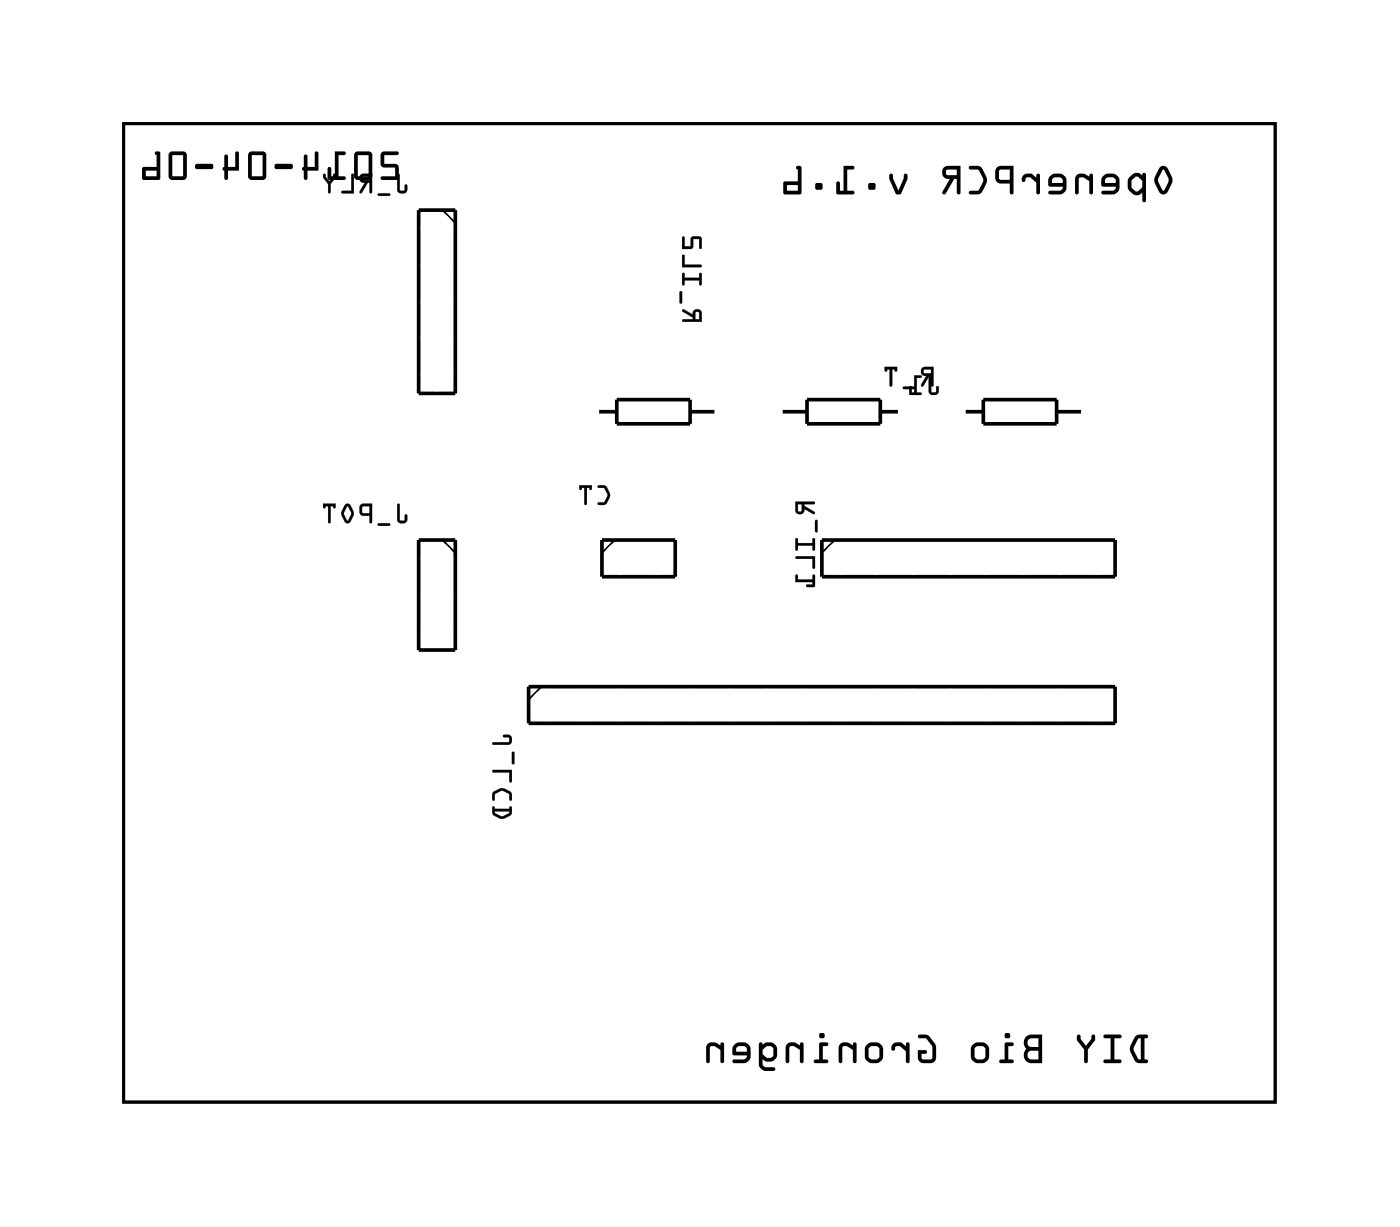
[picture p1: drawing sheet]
<svg xmlns="http://www.w3.org/2000/svg" width="97mm" height="85mm" viewBox="0 0 97 85" stroke-linecap="round" stroke-linejoin="round" font-family="sans-serif">
<path d="M8.6 8.6h79.8v67.8h-79.8z" fill="none" stroke="#000" stroke-width=".2"/>
<path d="M8.6 8.6h79.8v67.8h-79.8z" fill="none" stroke="#000" stroke-width=".07"/>
<g fill="none" stroke="#000" stroke-width=".25">
<path d="M29 14.6h2.6v12.7h-2.6zM29 37.4h2.6v7.6h-2.6zM41.4 28.5h1.3M41.7 37.4h5.1v2.6h-5.1zM42.7 27.7h5.1v1.7h-5.1zM47.8 28.5h1.8M54.1 28.5h1.8M55.9 27.7h5.1v1.7h-5.1zM57 37.4h20.3v2.6h-20.3zM61 28.5h1.3M66.8 28.5h1.3M68.1 27.7h5.1v1.7h-5.1z"/>
<path d="M73.2 28.5h1.8M36.6 47.6h40.7v2.5h-40.7z"/>
</g>
<path d="M30.7 14.6l.9 .8M30.7 37.4l.9 .9M42.6 37.4l-.9 .9M57.8 37.4l-.8 .9M37.5 47.6l-.9 .9" fill="none" stroke="#000" stroke-width=".13"/>
<g fill="#000">
<path d="M26.4 10.6v.1v.8l.2 .1h.8v.6h-.9a.13 .13 0 0 0-.1 .1 .13 .13 0 0 0 .1 .2h1.1v-.9v-.2h-1v-.7h.9a.13 .13 0 0 0 .1-.1 .13 .13 0 0 0-.1-.1h-.9zM26.4 10.6l.2-.1h.9a.13 .13 0 0 1 .1 .1 .13 .13 0 0 1-.1 .1h-.9v.7h.8h.2v.2v.9h-1.1a.13 .13 0 0 1-.1-.2 .13 .13 0 0 1 .1-.1h.9v-.6h-.8l-.2-.1v-.8zM24.6 10.6l-.1 .1 .1 1.6 .2 .2h.8l.2-.3v-1.5l-.3-.2h-.7zM24.6 10.6l.2-.1h.7l.3 .1v1.6l-.2 .3h-.8l-.2-.2-.1-1.6zM24.8 10.7h.7v1.5h-.7zM24.8 10.7v1.5h.7v-1.5zM23.2 10.5v1.7h-.2v-.5a.13 .13 0 0 0-.2-.1 .13 .13 0 0 0-.1 .1v.6l.1 .2h1a.14 .14 0 0 0 .2-.2 .13 .13 0 0 0-.2-.1h-.3v-1.5h.3a.13 .13 0 0 0 .2-.1 .13 .13 0 0 0-.2-.1zM23.2 10.5h.6a.13 .13 0 0 1 .2 .1 .13 .13 0 0 1-.2 .1h-.3v1.5h.3a.13 .13 0 0 1 .2 .1 .14 .14 0 0 1-.2 .2l-1.1-.1v-.7a.13 .13 0 0 1 .1-.1 .13 .13 0 0 1 .2 .1v.5h.2zM21.1 10.7v.9a.13 .13 0 0 0-.2 .1 .13 .13 0 0 0 .2 .1v.5a.13 .13 0 0 0 .1 .2 .13 .13 0 0 0 .1-.2v-.5h.8v-1.2a.13 .13 0 0 0-.2-.1 .13 .13 0 0 0-.1 .1v1h-.5v-.8zM21.1 10.7l.2 .1v.8h.5v-1a.13 .13 0 0 1 .1-.1 .13 .13 0 0 1 .2 .1v1.2h-.8v.5a.13 .13 0 0 1-.1 .2 .13 .13 0 0 1-.1-.2v-.5a.13 .13 0 0 1-.2-.1 .13 .13 0 0 1 .2-.1zM19.1 11.4l-.1 .2 .1 .1h1.1a.19 .19 0 0 0 .1-.2 .19 .19 0 0 0-.1-.1zM19.1 11.4h1.1a.19 .19 0 0 1 .1 .1 .19 .19 0 0 1-.1 .2h-1.1l-.1-.1zM17.3 10.6l-.1 .1v1.6l.2 .2h.9l.2-.3-.1-1.5-.2-.2h-.8zM17.3 10.6l.1-.1h.8l.2 .1 .1 1.6-.2 .3h-.9l-.2-.2v-1.6zM17.4 10.7h.8v1.5h-.8zM17.4 10.7v1.5h.8v-1.5zM15.6 10.7l-.1 .9a.13 .13 0 0 0-.1 .1 .13 .13 0 0 0 .1 .1v.5a.14 .14 0 0 0 .2 .2 .13 .13 0 0 0 .1-.2v-.5h.8v-1.2a.13 .13 0 0 0-.2-.1 .13 .13 0 0 0-.1 .1v1h-.5v-.8zM15.6 10.7l.2 .1v.8h.5v-1a.13 .13 0 0 1 .1-.1 .13 .13 0 0 1 .2 .1v1.2h-.8v.5a.13 .13 0 0 1-.1 .2 .14 .14 0 0 1-.2-.2v-.5a.13 .13 0 0 1-.1-.1 .13 .13 0 0 1 .1-.1zM13.6 11.4l-.1 .2 .1 .1h1.1a.19 .19 0 0 0 .1-.2 .19 .19 0 0 0-.1-.1zM13.6 11.4h1.1a.19 .19 0 0 1 .1 .1 .19 .19 0 0 1-.1 .2h-1.1l-.1-.1zM11.8 10.6l-.1 .1v1.6l.2 .2h.9l.1-.3v-1.5l-.2-.2h-.8zM11.8 10.6l.1-.1h.8l.2 .1v1.6l-.1 .3h-.9l-.2-.2v-1.6zM11.9 10.7h.8v1.5h-.8zM11.9 10.7v1.5h.8v-1.5zM10.8 10.5l-.1 .2h.2v.9h-1l-.1 .7 .1 .2h1.1l.1-.1v-1.8l-.1-.1zM10.8 10.5h.2l.1 .1v1.8l-.1 .1h-1.1l-.1-.2 .1-.7h1v-.9h-.2zM10.1 11.8h.8v.4h-.8zM10.1 11.8v.4h.8v-.4z"/>
<path d="M26.4 10.6v.1v.8l.2 .1h.8v.6h-.9a.13 .13 0 0 0-.1 .1 .13 .13 0 0 0 .1 .2h1.1v-.9v-.2h-.2h-.8v-.7h.9a.13 .13 0 0 0 .1-.1 .13 .13 0 0 0-.1-.1h-.9zM24.6 10.6l-.1 .1 .1 1.6 .2 .2h.8l.2-.3v-1.5l-.3-.2h-.7zM24.8 10.7h.7v1.5h-.7zM23.2 10.5v1.7h-.2v-.5a.13 .13 0 0 0-.2-.1 .13 .13 0 0 0-.1 .1v.6l.1 .2h1a.14 .14 0 0 0 .2-.2 .13 .13 0 0 0-.2-.1h-.3v-1.5h.3a.13 .13 0 0 0 .2-.1 .13 .13 0 0 0-.2-.1zM21.1 10.7v.9a.13 .13 0 0 0-.2 .1 .13 .13 0 0 0 .2 .1v.5a.13 .13 0 0 0 .1 .2 .13 .13 0 0 0 .1-.2v-.5h.8v-1.2a.13 .13 0 0 0-.2-.1 .13 .13 0 0 0-.1 .1v1h-.5v-.8zM19.1 11.4l-.1 .2 .1 .1h1.1a.19 .19 0 0 0 .1-.2 .19 .19 0 0 0-.1-.1zM17.3 10.6l-.1 .1v1.6l.2 .2h.9l.2-.3-.1-1.5-.2-.2h-.8zM17.4 10.7h.8v1.5h-.8zM15.6 10.7l-.1 .9a.13 .13 0 0 0-.1 .1 .13 .13 0 0 0 .1 .1v.5a.14 .14 0 0 0 .2 .2 .13 .13 0 0 0 .1-.2v-.5h.8v-1.2a.13 .13 0 0 0-.2-.1 .13 .13 0 0 0-.1 .1v1h-.5v-.8zM13.6 11.4l-.1 .2 .1 .1h1.1a.19 .19 0 0 0 .1-.2 .19 .19 0 0 0-.1-.1zM11.8 10.6l-.1 .1v1.6l.2 .2h.9l.1-.3v-1.5l-.2-.2h-.8zM11.9 10.7h.8v1.5h-.8zM10.8 10.5l-.1 .2h.2v.9h-1l-.1 .7 .1 .2h1.1l.1-.1v-1.8l-.1-.1zM10.1 11.8h.8v.4h-.8z"/>
<path d="M27.5 12.1v1a.36 .36 0 0 0 .4 .3 .36 .36 0 0 0 .3-.3v-.3h-.1l-.1 .4h-.3v-1.1zM26.2 13.4l.1 .2h.7v-.1v-.1zM25 12.1a.32 .32 0 0 0-.1 .4 .32 .32 0 0 0 .4 .2l-.4 .6 .1 .1 .5-.7h.1v.6l.1 .1 .1-1.4zM25.1 12.2h.5v.3h-.5zM24.4 12.1l-.1 1.1h-.6v.2h.8v-1.3zM22.4 12.1v.2l.3 .4v.6l.2 .1v-.7l.4-.4v-.2h-.2v.1l-.3 .4-.2-.4-.1-.1z"/>
<path d="M27.5 12.1v1a.37 .37 0 0 0 .4 .3 .37 .37 0 0 0 .3-.3v-.2a.1 .1 0 0 0-.1-.1 .1 .1 0 0 0-.1 .1v.3h-.3v-1.1zM27.6 12.1h.1v1.1h.3l.1-.4h.1v.3a.35 .35 0 0 1-.3 .3 .35 .35 0 0 1-.4-.3zM26.2 13.4v.2h.8a.1 .1 0 0 0 .1-.1 .1 .1 0 0 0-.1-.1zM26.2 13.4h.8v.1v.1h-.7zM25 12.1a.32 .32 0 0 0-.1 .4 .32 .32 0 0 0 .4 .2l-.4 .6a.1 .1 0 0 0 .1 .1 .1 .1 0 0 0 .1 0l.4-.7h.1v.6a.1 .1 0 0 0 .1 .1 .1 .1 0 0 0 .1-.1v-1.3h-.6zM25 12.1l.8-.1-.1 1.4-.1-.1v-.6h-.1l-.4 .7-.2-.1 .4-.6a.31 .31 0 0 1-.4-.2 .31 .31 0 0 1 .1-.4zM25.1 12.2h.5v.3h-.5zM25.1 12.2v.3h.5v-.3zM24.4 12.1l-.1 1.1h-.6a.1 .1 0 0 0-.1 .1 .1 .1 0 0 0 .1 .1h.8v-1.3zM24.4 12.1h.1v1.3h-.8v-.2h.7zM22.4 12.1v.2l.3 .4v.6a.1 .1 0 0 0 .1 .1 .1 .1 0 0 0 .1-.1v-.6l.4-.4v-.2a.1 .1 0 0 0-.1-.1 .1 .1 0 0 0-.1 .1v.1l-.3 .4-.2-.4-.1-.1zM22.4 12.1h.1l.1 .1 .2 .4 .3-.4v-.1h.1l.1 .2-.4 .4v.7l-.2-.1v-.6l-.3-.4z"/>
<path d="M80.4 11.6l-.4 .9 .3 .8a.33 .33 0 0 0 .6 0 1.16 1.16 0 0 0 .3-.9l-.3-.7a.33 .33 0 0 0-.5-.1zM80.4 11.6l.2-.1 .3 .2a1.17 1.17 0 0 1 .3 .9l-.3 .7a.34 .34 0 0 1-.6 0 1.17 1.17 0 0 1 .1-1.7zM80.6 11.8h.1l.3 .6v.2l-.4 .6-.4-.7zM80.6 11.8l-.4 .7 .4 .7 .4-.6v-.2l-.3-.6zM78.3 12.3l-.1 .1-.1 .6 .1 .1 .3 .3a.46 .46 0 0 0 .7-.1v.6a.13 .13 0 0 0 .1 .1 .13 .13 0 0 0 .1-.1v-1.8a.13 .13 0 0 0-.2-.1 .13 .13 0 0 0 0 .2l-.2-.1a.46 .46 0 0 0-.6 .1zM78.3 12.3a.51 .51 0 0 1 .9-.1 .14 .14 0 0 1 0-.2 .14 .14 0 0 1 .2 .1v1.8a.13 .13 0 0 1-.1 .1 .13 .13 0 0 1-.1-.1v-.6a.46 .46 0 0 1-.7 .1 .85 .85 0 0 1-.3-1zM78.4 12.5l.4-.3 .3 .3v.5l-.2 .3h-.2l-.3-.3zM78.4 12.5v.5l.3 .3h.2l.2-.3v-.5l-.3-.3zM76.4 12.2l-.1 .3 .1 .4h.9v.1l-.2 .2h-.7a.13 .13 0 0 0-.1 .1 .13 .13 0 0 0 .1 .2h.8l.2-.2a1.05 1.05 0 0 0 .2-.9l-.2-.2a.63 .63 0 0 0-.6-.2zM76.4 12.2l.3-.2 .5 .1 .4 .3a1.05 1.05 0 0 1-.2 .9l-.2 .2h-.8a.13 .13 0 0 1-.1-.2 .13 .13 0 0 1 .1-.1h.7l.2-.3h-1v-.4zM76.6 12.4l.6-.1 .1 .1v.3h-.7zM76.6 12.4v.3h.7v-.3l-.1-.1zM74.6 12.1l-.1 .3v.9a.13 .13 0 0 0 .1 .2 .13 .13 0 0 0 .1-.2v-.9l.2-.1h.2l.4 .3v.7a.13 .13 0 0 0 .1 .2 .13 .13 0 0 0 .1-.2v-1.1a.13 .13 0 0 0-.1-.2 .13 .13 0 0 0-.1 .2l-.5-.2zM74.6 12.1l.4-.1 .5 .2a.13 .13 0 0 1 .1-.2 .13 .13 0 0 1 .1 .2v1.1a.13 .13 0 0 1-.1 .2 .13 .13 0 0 1-.1-.2v-.7l-.4-.3h-.2l-.2 .1 .1 .9a.14 .14 0 0 1-.2 .2 .13 .13 0 0 1-.1-.2v-.9zM72.8 12.2l-.2 .3 .1 .4h.9v.1l-.1 .2h-.7a.13 .13 0 0 0-.2 .1 .14 .14 0 0 0 .2 .2h.7l.3-.2a1.05 1.05 0 0 0 .1-.9l-.2-.2a.63 .63 0 0 0-.6-.2zM72.8 12.2l.2-.2 .6 .1 .3 .3a1.05 1.05 0 0 1-.1 .9l-.3 .2h-.7a.14 .14 0 0 1-.2-.2 .13 .13 0 0 1 .2-.1h.7l.1-.3h-.9l-.1-.4zM73 12.4l.5-.1 .1 .1v.3h-.7zM73 12.4l-.1 .3h.7v-.3l-.1-.1zM70.9 12.1l-.1 .3a.14 .14 0 0 0 .1 .2 .14 .14 0 0 0 .2-.2v-.1h.3l.4 .3v.7a.13 .13 0 0 0 .1 .2 .14 .14 0 0 0 .2-.2v-1.1a.14 .14 0 0 0-.2-.2 .13 .13 0 0 0-.1 .2v.1l-.3-.3h-.3zM70.9 12.1l.3-.1h.3l.3 .3v-.1a.13 .13 0 0 1 .1-.2 .14 .14 0 0 1 .2 .2v1.1a.14 .14 0 0 1-.2 .2 .13 .13 0 0 1-.1-.2v-.6l-.4-.4h-.3a.2 .2 0 0 1-.1 .2 .2 .2 0 0 1-.2 .1v-.2zM69.1 11.6a.8 .8 0 0 0 .1 1.1h.8v.6a.13 .13 0 0 0 .1 .2 .13 .13 0 0 0 .1-.2v-1.8h-.8zM69.1 11.6l.3-.1h.8v1.8a.13 .13 0 0 1-.1 .2 .13 .13 0 0 1-.1-.2v-.6h-.6a.39 .39 0 0 1-.4-.4v-.4zM69.3 11.8l.7-.1v.8l-.7-.1zM69.3 11.8v.6l.7 .1v-.8zM67.2 11.5v.2l.6 .1 .3 .7-.3 .7h-.5a.13 .13 0 0 0-.2 .1 .14 .14 0 0 0 .2 .2h.4a1.02 1.02 0 0 0 .7-1l-.1-.3-.4-.6zM67.2 11.5h.6l.3 .2a1.14 1.14 0 0 1 .3 .9l-.5 .8-.6 .1a.14 .14 0 0 1-.2-.2 .13 .13 0 0 1 .2-.1h.5l.3-.7-.3-.7-.6-.1zM65.4 11.6a.47 .47 0 0 0-.1 .6 .47 .47 0 0 0 .5 .2l-.5 .9a.13 .13 0 0 0 .1 .2 .13 .13 0 0 0 .1-.1l.6-1h.2v.9a.13 .13 0 0 0 .1 .2 .14 .14 0 0 0 .2-.2v-1.8h-.9zM65.4 11.6l.3-.1h.9v1.8a.14 .14 0 0 1-.2 .2 .13 .13 0 0 1-.1-.2v-.9h-.2l-.6 1a.13 .13 0 0 1-.1 .1 .13 .13 0 0 1-.1-.2l.5-.9a.46 .46 0 0 1-.5-.2 .46 .46 0 0 1 .1-.6zM65.6 11.8l.7-.1v.4h-.7l-.1-.1zM65.6 11.8v.2v.1h.7v-.4zM61.7 12.1l-.1 .3 .5 1 .1 .1 .3-.1 .4-1v-.2a.13 .13 0 0 0-.1-.2 .14 .14 0 0 0-.2 .2v.1l-.3 .9-.4-.9v-.2zM61.7 12.1h.2v.2l.4 .9 .3-.9v-.1a.14 .14 0 0 1 .2-.2 .13 .13 0 0 1 .1 .2v.2l-.4 1-.3 .1-.1-.1-.5-1zM60.2 12.7v.4h.4v-.4zM60.2 12.7h.4v.4h-.4zM58.5 11.5v1.7h-.3v-.5a.13 .13 0 0 0-.1-.1 .13 .13 0 0 0-.2 .1v.6l.1 .2h1.1a.13 .13 0 0 0 .1-.2 .13 .13 0 0 0-.1-.1h-.4v-1.5h.4a.13 .13 0 0 0 .1-.1 .13 .13 0 0 0-.1-.1zM58.5 11.5h.6a.13 .13 0 0 1 .1 .1 .13 .13 0 0 1-.1 .1h-.4v1.5h.4a.13 .13 0 0 1 .1 .1 .13 .13 0 0 1-.1 .2l-1.1-.1-.1-.7a.13 .13 0 0 1 .2-.1 .13 .13 0 0 1 .1 .1v.5h.3zM56.5 12.7v.4h.5v-.4zM56.5 12.7h.5v.4h-.5zM55.2 11.5v.2h.1v.9h-1v.7l.1 .2h1l.1-.1v-1.8v-.1zM55.2 11.5h.3v.1v1.8l-.1 .1h-1l-.1-.2v-.7h1v-.9h-.1zM54.5 12.8h.8v.4h-.8zM54.5 12.8v.4h.8v-.4z"/>
<path d="M80.4 11.6l-.1 .1a1.17 1.17 0 0 0 .1 1.7l.2 .1 .3-.2a1.17 1.17 0 0 0 0-1.7l-.3-.1zM80.6 11.8h.1l.3 .6v.2l-.4 .6-.4-.7zM78.3 12.3l-.1 .1a.78 .78 0 0 0 .5 1.1l.5-.2v.6a.13 .13 0 0 0 .1 .1 .13 .13 0 0 0 .1-.1v-1.8a.14 .14 0 0 0-.2-.1 .14 .14 0 0 0 0 .2l-.2-.1a.52 .52 0 0 0-.7 .2zM78.4 12.5l.4-.3 .3 .3v.5l-.2 .3h-.2l-.3-.3zM76.4 12.2l-.1 .3v.4h1v.1l-.2 .2h-.7a.13 .13 0 0 0-.1 .1 .13 .13 0 0 0 .1 .2h.8l.2-.2a1.05 1.05 0 0 0 .2-.9l-.2-.2a.63 .63 0 0 0-.6-.2zM76.6 12.4l.6-.1 .1 .1v.3h-.7zM74.6 12.1l-.1 .3v.9a.13 .13 0 0 0 .1 .2 .13 .13 0 0 0 .1-.2v-.9l.2-.1h.2l.4 .3v.7a.13 .13 0 0 0 .1 .2 .13 .13 0 0 0 .1-.2v-1.1a.13 .13 0 0 0-.1-.2 .13 .13 0 0 0-.1 .2l-.5-.2zM72.8 12.2l-.2 .3 .1 .4h.9v.1l-.1 .2h-.7a.13 .13 0 0 0-.2 .1 .14 .14 0 0 0 .2 .2h.7l.3-.2a1.05 1.05 0 0 0 .1-.9l-.2-.2a.63 .63 0 0 0-.6-.2zM73 12.4l.5-.1 .1 .1v.3h-.7zM70.9 12.1l-.1 .3a.14 .14 0 0 0 .1 .2 .14 .14 0 0 0 .2-.2v-.1h.3l.4 .4v.6a.13 .13 0 0 0 .1 .2 .14 .14 0 0 0 .2-.2v-1.1a.14 .14 0 0 0-.2-.2 .13 .13 0 0 0-.1 .2v.1l-.3-.3h-.3zM69.1 11.6a.8 .8 0 0 0 .1 1.1h.8v.6a.13 .13 0 0 0 .1 .2 .13 .13 0 0 0 .1-.2v-1.8h-.8zM69.3 11.8l.7-.1v.8l-.7-.1zM67.2 11.5v.2l.6 .1 .3 .7-.3 .7h-.5a.13 .13 0 0 0-.2 .1 .14 .14 0 0 0 .2 .2h.4a1.02 1.02 0 0 0 .7-1l-.5-.9zM65.4 11.6a.47 .47 0 0 0-.1 .6 .47 .47 0 0 0 .5 .2l-.5 .9a.13 .13 0 0 0 .1 .2 .13 .13 0 0 0 .1-.1l.6-1h.2v.9a.13 .13 0 0 0 .1 .2 .14 .14 0 0 0 .2-.2v-1.8h-.9zM65.6 11.8l.7-.1v.4h-.7l-.1-.1zM61.7 12.1l-.1 .3 .5 1 .1 .1 .3-.1 .4-1v-.2a.13 .13 0 0 0-.1-.2 .14 .14 0 0 0-.2 .2v.1l-.3 .9-.4-.9v-.2zM60.2 12.7v.4h.4v-.4zM58.5 11.5v1.7h-.3v-.5a.13 .13 0 0 0-.1-.1 .13 .13 0 0 0-.2 .1v.6l.1 .2h1.1a.13 .13 0 0 0 .1-.2 .13 .13 0 0 0-.1-.1h-.4v-1.5h.4a.13 .13 0 0 0 .1-.1 .13 .13 0 0 0-.1-.1zM56.5 12.7v.4h.5v-.4zM55.2 11.5v.2h.1v.9h-1v.7l.1 .2h1l.1-.1v-1.8v-.1zM54.5 12.8h.8v.4h-.8z"/>
<path d="M27.5 34.9v1.1a.36 .36 0 0 0 .4 .3 .36 .36 0 0 0 .3-.3v-.3l-.1-.1v.1l-.1 .4-.3-.1v-1zM26.2 36.3l.1 .1h.7v-.1zM25 35l-.1 .2v.4l.2 .1h.5v.5l.1 .1 .1-1.4zM25.1 35.1h.5v.5l-.5-.1zM23.9 35l-.3 .6 .3 .5a.23 .23 0 0 0 .4 0l.2-.6-.2-.5-.2-.1zM24.1 35.1l.2 .4-.2 .6-.3-.5zM22.4 34.9v.3h.1l.1-.1h.1v1.1l.2 .1v-1.2h.2v.1h.1l.1-.3z"/>
<path d="M27.5 34.9v1.1a.37 .37 0 0 0 .4 .3 .37 .37 0 0 0 .3-.3v-.3a.1 .1 0 0 0-.1-.1 .1 .1 0 0 0-.1 .1v.4h-.3v-1.1zM27.6 34.9l.1 .1v1l.3 .1 .1-.5 .1 .1v.3a.35 .35 0 0 1-.3 .3 .35 .35 0 0 1-.4-.3zM26.2 36.3v.1h.8a.1 .1 0 0 0 .1-.1 .1 .1 0 0 0-.1 0zM26.2 36.3h.8v.1h-.7zM25 35l-.1 .2v.4l.2 .1h.5v.5a.1 .1 0 0 0 .1 .1 .1 .1 0 0 0 .1-.1v-1.3h-.6zM25 35l.8-.1-.1 1.3h-.1v-.5h-.5l-.2-.1zM25.1 35.1h.5v.5l-.5-.1zM25.1 35.1v.4l.5 .1v-.5zM23.9 35l-.3 .6 .3 .5a.24 .24 0 0 0 .4 0l.2-.4v-.2l-.2-.5-.2-.1zM23.9 35a.23 .23 0 0 1 .4 0l.2 .6-.2 .5a.24 .24 0 0 1-.4 0l-.2-.5zM24.1 35.1l.2 .4-.2 .6-.3-.5zM24.1 35.1l-.3 .5 .3 .5 .2-.4v-.2zM22.4 34.9v.2a.1 .1 0 0 0 .1 .1 .1 .1 0 0 0 .1-.1h.1v1.1a.1 .1 0 0 0 .1 .1 .1 .1 0 0 0 .1-.1v-1.1h.2a.11 .11 0 0 0 0 .1 .11 .11 0 0 0 .2 0v-.3zM22.4 34.9h.9l-.1 .3-.1-.1h-.2v1.1h-.2v-1.1h-.1l-.2 .1z"/>
<path d="M41.4 33.7l.1 .1h.4l.2 .5-.2 .5h-.4l-.1 .1 .1 .1a.6 .6 0 0 0 .8-.6l-.1-.3-.2-.4-.2-.1zM40.1 33.6l.1 .3h.1v-.1h.2v1.1l.1 .1 .1-1.2h.1l.1 .1h.1v-.3z"/>
<path d="M41.4 33.6l.1 .2h.4l.2 .5-.2 .5h-.4a.1 .1 0 0 0-.1 .1 .1 .1 0 0 0 .1 .1l.5-.1 .3-.6-.3-.6zM41.4 33.7h.6l.2 .4a.83 .83 0 0 1-.3 .9h-.4l-.1-.1 .1-.1h.4l.2-.4v-.2l-.2-.4h-.4zM40.1 33.6v.3a.11 .11 0 0 0 .2 .1 .1 .1 0 0 0 0-.2h.2v1.1a.1 .1 0 0 0 .1 .1 .1 .1 0 0 0 .1-.1v-1.1h.1a.11 .11 0 0 0 .1 .1 .11 .11 0 0 0 .1 0v-.3zM40.1 33.6h.9v.3l-.2-.1h-.1l-.1 1.2-.1-.1v-1.1h-.2l-.1 .1z"/>
<path d="M47.3 21.5v.1l.7 .4v.1h-.7v.1l.1 .1h1.2v-.6a.31 .31 0 0 0-.3-.3 .31 .31 0 0 0-.3 .4zM48.2 21.6l.2 .1 .1 .4h-.3zM47.1 20.2v.8h.1h.1v-.7zM47.3 18.9v.9l.1-.1v-.3h1.1v.3h.1v-.8l-.1 .1v.3h-1.1v-.3zM47.3 17.7v.8h1.3l-.1-.2h-1.1v-.6zM47.3 16.4v.9l.7-.1v-.6h.5v.6h.1v-.6l-.1-.2h-.6v.7h-.5v-.7z"/>
<path d="M47.3 21.5v.1l.7 .4v.1h-.6a.1 .1 0 0 0-.1 .1 .1 .1 0 0 0 .1 .1h1.2v-.6a.32 .32 0 0 0-.3-.3 .32 .32 0 0 0-.3 .4l-.6-.4zM47.3 21.5l.1-.1 .6 .4a.31 .31 0 0 1 .3-.4 .31 .31 0 0 1 .3 .3v.6h-1.2l-.1-.1v-.1h.7v-.1l-.7-.4zM48.2 21.6l.2 .1 .1 .4h-.3zM48.2 21.6v.5h.3v-.4zM47.1 20.2v.8a.1 .1 0 0 0 .1 0 .1 .1 0 0 0 .1 0v-.8zM47.1 20.2l.2 .1v.7h-.1h-.1zM47.3 18.9v.8a.1 .1 0 0 0 .1 .1 .1 .1 0 0 0 .1-.1l-.1-.3h1.1l-.1 .3a.1 .1 0 0 0 .1 .1 .1 .1 0 0 0 .1-.1v-.7a.1 .1 0 0 0-.1-.1 .1 .1 0 0 0-.1 .1l.1 .3h-1.1v-.3zM47.3 18.9l.1 .1v.3h1.1v-.3l.1-.1v.8h-.1v-.3h-1.1v.3l-.1 .1zM47.3 17.7v.8h1.2a.1 .1 0 0 0 .1-.1 .1 .1 0 0 0-.1-.1h-1.1v-.6zM47.3 17.7h.1v.6h1.1l.1 .2h-1.3zM47.3 16.4v.9l.7-.1v-.6h.5l-.1 .6a.1 .1 0 0 0 .1 .1 .1 .1 0 0 0 .1-.1v-.6l-.1-.2h-.6v.7h-.5v-.7zM47.3 16.4h.1v.7h.5v-.7h.6l.1 .2v.6h-.1v-.7h-.5v.7l-.7 .1z"/>
<path d="M55.1 34.8v.6a.32 .32 0 0 0 .4 .2 .32 .32 0 0 0 .2-.3l.7 .3 .1-.1-.8-.4v-.2h.7l.1-.1zM55.3 34.9h.3l-.1 .5h-.2zM56.5 36v.8l.1 .1 .1-.1v-.7zM55.1 37.3l.1 .8h.1v-.3h1v.3h.2l-.1-.8h-.1v.3h-1v-.3zM55.1 38.6l.1 .1h1.1v.7h.2v-.9zM55.1 39.8v.5h1.2v.2h-.4v.1h.6l-.1-.8-.1 .1v.3h-1v-.3z"/>
<path d="M55.1 34.8v.6a.32 .32 0 0 0 .4 .2 .32 .32 0 0 0 .2-.3l.6 .3a.1 .1 0 0 0 .2 0 .1 .1 0 0 0-.1-.1l-.7-.4v-.2h.7a.1 .1 0 0 0 .1-.1 .1 .1 0 0 0-.1 0zM55.1 34.8h1.4l-.1 .1h-.7v.2l.7 .4v.1l-.7-.4a.31 .31 0 0 1-.2 .4 .31 .31 0 0 1-.4-.2zM55.3 34.9h.3l-.1 .5h-.2zM55.3 34.9v.5l.2 .1 .1-.6zM56.5 36v.8a.1 .1 0 0 0 .1 .1 .1 .1 0 0 0 .1-.1v-.7zM56.5 36.1h.1v.7v.1l-.1-.1zM55.1 37.3v.8a.1 .1 0 0 0 .1 .1 .1 .1 0 0 0 .1-.1v-.3h1v.3a.1 .1 0 0 0 .1 .1 .1 .1 0 0 0 .1-.1v-.7a.1 .1 0 0 0-.1-.1 .1 .1 0 0 0-.1 .1v.2h-1v-.3zM55.1 37.3h.2v.3h1v-.3h.1l.1 .8h-.2v-.3h-1v.3h-.1zM55.1 38.6l.1 .1h1.1v.6a.1 .1 0 0 0 .1 .1 .1 .1 0 0 0 .1-.1v-.8zM55.1 38.6l1.4-.1v.9h-.2v-.7h-1.1zM55.1 39.8v.5h1.2v.2h-.4a.1 .1 0 0 0-.1 .1 .1 .1 0 0 0 .1 .1h.6v-.8a.1 .1 0 0 0-.1-.1 .1 .1 0 0 0-.1 .1v.3h-1v-.3zM55.1 39.8l.2 .1v.3h1v-.3l.1-.1 .1 .8h-.6v-.1h.4v-.2h-1.2z"/>
<path d="M63.9 25.5a.32 .32 0 0 0-.1 .4 .32 .32 0 0 0 .4 .1l-.4 .7 .2 .1 .4-.8h.1v.7l.1 .1 .1-1.4zM64 25.6h.5v.3h-.4zM62.6 26.8v.2h.7l.1-.1-.1-.1zM61.3 25.4l.1 .3 .1-.1h.1v1.1l.2 .1v-1.2h.2v.1h.1l.1-.3z"/>
<path d="M63.9 25.5a.32 .32 0 0 0-.1 .4 .32 .32 0 0 0 .4 .1l-.4 .6a.11 .11 0 0 0 .1 .2 .1 .1 0 0 0 .1-.1l.4-.7h.1v.7a.1 .1 0 0 0 .1 .1 .1 .1 0 0 0 .1-.1v-1.3h-.6zM63.9 25.5l.8-.1-.1 1.4-.1-.1v-.7h-.1l-.4 .7h-.2l.4-.7a.31 .31 0 0 1-.3-.1 .31 .31 0 0 1 0-.4zM64 25.6h.5v.3h-.4zM64 25.6l.1 .3h.4v-.3zM62.6 26.8v.2h.7a.1 .1 0 0 0 .1-.1 .1 .1 0 0 0-.1-.1zM62.6 26.8h.7l.1 .1-.1 .1h-.7zM61.3 25.4v.3a.1 .1 0 0 0 .1 .1 .11 .11 0 0 0 .1-.2h.1v1.1a.1 .1 0 0 0 .1 .1 .1 .1 0 0 0 .1-.1v-1.1h.2a.11 .11 0 0 0 0 .1 .11 .11 0 0 0 .2 0v-.3zM61.3 25.4h.9l-.1 .3-.1-.1h-.2v1.2l-.1-.1v-1.1h-.2l-.1 .1z"/>
<path d="M64.4 26v1.1a.36 .36 0 0 0 .3 .3 .36 .36 0 0 0 .4-.3l-.1-.3v-.1l-.1 .1-.1 .4-.3-.1v-1zM63.4 26v1.2h-.2v-.4h-.1l-.1 .5 .8 .1v-.2h-.3v-1h.3l.1-.1z"/>
<path d="M64.4 26l-.1 1.1a.37 .37 0 0 0 .4 .3 .37 .37 0 0 0 .4-.3v-.3a.1 .1 0 0 0-.1-.1 .1 .1 0 0 0-.1 .1l-.1 .4h-.2l-.1-1.1zM64.4 26l.1 .1v1l.4 .1 .1-.4v.3a.35 .35 0 0 1-.3 .3 .35 .35 0 0 1-.3-.3zM63.3 26l.1 1.2h-.2v-.4a.1 .1 0 0 0-.1-.1 .1 .1 0 0 0-.1 .1v.5l.8 .1a.1 .1 0 0 0 .1-.1 .1 .1 0 0 0-.1-.1h-.3v-1h.3a.1 .1 0 0 0 .1-.1 .1 .1 0 0 0-.1-.1zM63.4 26l.5 .1-.1 .1h-.3v1h.3v.2l-.8-.1 .1-.5h.1v.4h.2z"/>
<path d="M34.1 51.5l.1 .1h1a.36 .36 0 0 0 .3-.3 .36 .36 0 0 0-.3-.4h-.3l-.1 .1 .1 .1h.4l-.1 .3zM35.5 52.1v.8l.1 .1v-.1v-.7zM34.1 53.4l.1 .1h1.1v.7h.2v-.8zM34.2 54.9l-.1 .2 .1 .4 .1-.1v-.4l.5-.2 .5 .2v.4l.1 .1 .1-.1a.6 .6 0 0 0-.6-.8l-.3 .1zM34.1 55.9l.1 .5a.8 .8 0 0 0 1.1 .1l.2-.1-.1-.5h-.1v.1h-1v-.1zM34.3 56.2h1v.1l-.5 .3-.5-.2z"/>
<path d="M34.1 51.5l.1 .1h1a.37 .37 0 0 0 .3-.3 .37 .37 0 0 0-.3-.4h-.3a.1 .1 0 0 0-.1 .1 .1 .1 0 0 0 .1 .1h.4v.3zM34.1 51.5l1.1-.1 .1-.3-.4-.1v-.1h.3a.35 .35 0 0 1 .3 .4 .35 .35 0 0 1-.3 .3h-1zM35.5 52.1v.8a.1 .1 0 0 0 .1 .1 .1 .1 0 0 0 .1-.1l-.1-.8zM35.5 52.1l.1 .1v.7h-.1zM34.1 53.4l.1 .1h1.1v.6a.1 .1 0 0 0 .1 .1 .1 .1 0 0 0 .1-.1v-.8zM34.1 53.4h1.4v.8h-.2v-.7h-1.1zM34.2 54.9l-.1 .5a.1 .1 0 0 0 .1 .1 .1 .1 0 0 0 .1-.1v-.4l.5-.2 .5 .2v.4a.1 .1 0 0 0 .1 .1 .1 .1 0 0 0 .1-.1l-.1-.5-.4-.3h-.3zM34.2 54.9l.4-.2a.83 .83 0 0 1 .9 .3v.4l-.1 .1-.1-.1v-.4l-.4-.2h-.2l-.4 .2v.4l-.1 .1-.1-.1v-.3zM34.1 55.9v.5l.7 .4 .6-.3 .1-.5a.1 .1 0 0 0-.1-.1 .1 .1 0 0 0-.1 .1h-1v-.1zM34.1 55.9h.2v.2h1v-.2h.1l.1 .5-.5 .3h-.4l-.4-.3zM34.3 56.2h1l-.1 .2-.4 .2-.5-.2zM34.3 56.2v.2l.5 .2 .5-.3v-.1z"/>
<path d="M78.7 71.8l-.4 .7 .1 .4 .3 .7 .7 .1a.14 .14 0 0 0 .2-.2 .13 .13 0 0 0-.2-.1h-.1v-1.5h.1a.13 .13 0 0 0 .2-.1 .13 .13 0 0 0-.2-.1h-.5zM78.7 71.8l.2-.1h.5a.13 .13 0 0 1 .2 .1 .13 .13 0 0 1-.2 .1h-.1v1.5h.1a.13 .13 0 0 1 .2 .1 .14 .14 0 0 1-.2 .2h-.6l-.2-.2a1.1 1.1 0 0 1 0-1.6zM78.9 72l.2-.1v1.5l-.3-.1-.3-.6zM78.9 72l-.3 .7 .2 .6 .3 .1v-1.5zM76.5 71.7v.2h.5v1.5h-.4a.13 .13 0 0 0-.1 .1 .13 .13 0 0 0 .1 .2h1a.13 .13 0 0 0 .1-.2 .13 .13 0 0 0-.1-.1h-.4v-1.5h.4a.13 .13 0 0 0 .1-.1 .13 .13 0 0 0-.1-.1zM76.5 71.7h1.1a.13 .13 0 0 1 .1 .1 .13 .13 0 0 1-.1 .1h-.4v1.5h.4a.13 .13 0 0 1 .1 .1 .13 .13 0 0 1-.1 .2h-1a.13 .13 0 0 1-.1-.2 .13 .13 0 0 1 .1-.1h.4v-1.5h-.5zM74.7 71.7l-.1 .4 .5 .6v.8a.14 .14 0 0 0 .2 .2 .13 .13 0 0 0 .1-.2v-.8l.5-.6v-.3a.13 .13 0 0 0-.1-.1 .13 .13 0 0 0-.2 .1v.2l-.3 .5-.4-.5-.1-.3zM74.7 71.7h.1l.1 .3 .4 .5 .3-.5v-.2a.13 .13 0 0 1 .2-.1 .13 .13 0 0 1 .1 .1v.3l-.5 .6v.8a.13 .13 0 0 1-.1 .2 .14 .14 0 0 1-.2-.2v-.8l-.5-.6zM71.1 71.8l-.2 .5 .2 .4a.58 .58 0 0 0-.1 .6 .58 .58 0 0 0 .5 .4h.7v-2h-.7zM71.1 71.8l.4-.1h.7v2h-.7a.58 .58 0 0 1-.5-.4 .58 .58 0 0 1 .1-.6l-.2-.4zM71.3 72.9l.7-.1v.6l-.7-.1-.1-.2zM71.3 72.9l-.1 .3 .1 .1 .7 .1v-.6zM71.3 72l.7-.1v.6h-.7l-.1-.2zM71.3 72l-.1 .2 .1 .3h.7v-.6zM69.7 72.3l-.1 1.1h-.2a.13 .13 0 0 0-.2 .1 .14 .14 0 0 0 .2 .2h.7a.14 .14 0 0 0 .2-.2 .13 .13 0 0 0-.2-.1h-.2v-.9h.2a.13 .13 0 0 0 .2-.1 .14 .14 0 0 0-.2-.2zM69.7 72.3l.4-.1a.14 .14 0 0 1 .2 .2 .13 .13 0 0 1-.2 .1h-.2v.9h.2a.13 .13 0 0 1 .2 .1 .14 .14 0 0 1-.2 .2h-.7a.14 .14 0 0 1-.2-.2 .13 .13 0 0 1 .2-.1h.2zM69.6 71.8a.2 .2 0 0 0 .4 0 .2 .2 0 0 0-.4 0zM69.6 71.8a.2 .2 0 0 1 .4 0 .2 .2 0 0 1-.4 0zM67.4 72.4a1.02 1.02 0 0 0-.1 .8v.2l.3 .2 .5 .1 .3-.2a1.05 1.05 0 0 0 .1-.9l-.1-.2a.64 .64 0 0 0-.7-.2zM67.4 72.4l.3-.2h.5l.3 .4a1.05 1.05 0 0 1-.1 .9l-.3 .2-.5-.1-.3-.2v-.2a1.02 1.02 0 0 1 .1-.8zM67.6 72.5h.5l.2 .1v.6l-.2 .2h-.4l-.2-.1v-.6zM67.6 72.6l-.1 .1v.6l.2 .1h.4l.2-.2v-.6l-.2-.1zM63.6 71.7l.1 .2 .5 .1 .4 .5v.9h-.7v-.4h.2a.13 .13 0 0 0 .1-.1 .13 .13 0 0 0-.1-.1h-.5v.5a.39 .39 0 0 0 .4 .4h.5a.38 .38 0 0 0 .4-.4 1.36 1.36 0 0 0-.5-1.5l-.3-.1zM63.6 71.7h.7l.5 .6a1.63 1.63 0 0 1 0 1.1v.2a1.01 1.01 0 0 1-1.1 0l-.1-.3v-.5h.5a.13 .13 0 0 1 .1 .1 .13 .13 0 0 1-.1 .1h-.2v.4h.7v-.9l-.4-.5-.5-.1zM61.9 72.3l-.1 .3a.14 .14 0 0 0 .1 .2 .14 .14 0 0 0 .1-.2l.1-.1h.3l.4 .3v.7a.13 .13 0 0 0 .1 .2 .13 .13 0 0 0 .1-.2v-1.1a.13 .13 0 0 0-.1-.2 .13 .13 0 0 0-.1 .2v.1l-.4-.3h-.3zM61.9 72.3l.2-.1h.3l.4 .3v-.1a.13 .13 0 0 1 .1-.2 .13 .13 0 0 1 .1 .2v1.1a.13 .13 0 0 1-.1 .2 .13 .13 0 0 1-.1-.2v-.7l-.4-.3h-.3a.2 .2 0 0 1-.1 .2 .2 .2 0 0 1-.2 .1v-.2zM60.1 72.4a1.02 1.02 0 0 0-.2 .8l.1 .2 .3 .2 .5 .1 .3-.2a1.05 1.05 0 0 0 .1-.9l-.2-.2a.64 .64 0 0 0-.6-.2zM60.1 72.4l.2-.2h.6l.3 .4a1.05 1.05 0 0 1-.1 .9l-.3 .2-.5-.1-.3-.2-.1-.2a1.02 1.02 0 0 1 .2-.8zM60.3 72.5h.5l.1 .1v.6l-.1 .2h-.4l-.2-.1v-.6zM60.3 72.6l-.1 .1v.6l.2 .1h.4l.1-.2v-.6l-.1-.1zM58.2 72.3l-.1 .3v.9a.13 .13 0 0 0 .1 .2 .14 .14 0 0 0 .2-.2v-.9l.1-.1h.2l.4 .2v.8a.13 .13 0 0 0 .1 .2 .14 .14 0 0 0 .2-.2v-1.1a.14 .14 0 0 0-.2-.2 .13 .13 0 0 0-.1 .2l-.5-.2zM58.2 72.3l.4-.1 .5 .2a.13 .13 0 0 1 .1-.2 .14 .14 0 0 1 .2 .2v1.1a.14 .14 0 0 1-.2 .2 .13 .13 0 0 1-.1-.2v-.8l-.4-.2h-.2l-.1 .1v.9a.14 .14 0 0 1-.2 .2 .13 .13 0 0 1-.1-.2v-.9zM56.8 72.3v1.1h-.3a.13 .13 0 0 0-.1 .1 .13 .13 0 0 0 .1 .2h.8a.13 .13 0 0 0 .1-.2 .13 .13 0 0 0-.1-.1h-.3v-.9h.3a.13 .13 0 0 0 .1-.1 .13 .13 0 0 0-.1-.2zM56.8 72.3l.5-.1a.13 .13 0 0 1 .1 .2 .13 .13 0 0 1-.1 .1h-.3v.9h.3a.13 .13 0 0 1 .1 .1 .13 .13 0 0 1-.1 .2h-.8a.13 .13 0 0 1-.1-.2 .13 .13 0 0 1 .1-.1h.3zM56.8 71.8a.2 .2 0 0 0 .3 0 .2 .2 0 0 0-.3 0zM56.7 71.8a.25 .25 0 0 1 .5 0 .25 .25 0 0 1-.5 0zM54.6 72.3l-.2 .3v.9a.14 .14 0 0 0 .2 .2 .13 .13 0 0 0 .1-.2v-.9l.1-.1h.2l.4 .2v.8a.14 .14 0 0 0 .2 .2 .13 .13 0 0 0 .1-.2v-1.1a.13 .13 0 0 0-.1-.2 .14 .14 0 0 0-.2 .2l-.4-.2zM54.6 72.3l.4-.1 .4 .2a.14 .14 0 0 1 .2-.2 .13 .13 0 0 1 .1 .2v1.1a.13 .13 0 0 1-.1 .2 .14 .14 0 0 1-.2-.2v-.8l-.4-.2h-.2l-.1 .1v.9a.13 .13 0 0 1-.1 .2 .14 .14 0 0 1-.2-.2v-.9zM52.6 72.3v1.6l.3 .3h.7a.13 .13 0 0 0 .1-.1 .13 .13 0 0 0-.1-.1l-.6-.1-.1-.1-.1-.4 .4 .2 .3-.1 .2-.1 .1-.3v-.6l-.2-.2-.2-.1-.4 .1-.2 .1a.13 .13 0 0 0 0-.2 .13 .13 0 0 0-.2 .1zM52.6 72.3a.13 .13 0 0 1 .2-.1 .13 .13 0 0 1 0 .2l.2-.1 .4-.1 .2 .1 .2 .2 .1 .6-.2 .3-.2 .1-.3 .1-.4-.2 .1 .4 .1 .1h.6a.13 .13 0 0 1 .1 .2 .13 .13 0 0 1-.1 .1h-.7l-.3-.3zM52.9 72.7l.2-.2h.3l.2 .2v.5l-.2 .1h-.3l-.2-.3zM52.9 72.7v.3l.2 .3h.3l.2-.1v-.5l-.2-.2h-.3zM50.9 72.4l-.2 .3 .1 .4h1v.1l-.2 .2h-.7a.13 .13 0 0 0-.2 .1 .14 .14 0 0 0 .2 .2h.7l.3-.2a1.05 1.05 0 0 0 .1-.9l-.1-.2a.63 .63 0 0 0-.7-.2zM50.9 72.4l.2-.2h.6l.3 .4a1.05 1.05 0 0 1-.1 .9l-.3 .2h-.7a.14 .14 0 0 1-.2-.2 .13 .13 0 0 1 .2-.1h.7l.2-.3h-1l-.1-.4zM51.1 72.5h.5l.1 .1 .1 .3h-.8zM51.1 72.6l-.1 .3h.8l-.1-.3-.1-.1zM49 72.3l-.1 .3v.9a.14 .14 0 0 0 .2 .2 .13 .13 0 0 0 .1-.2v-.9l.1-.1h.2l.4 .2v.8a.13 .13 0 0 0 .1 .2 .14 .14 0 0 0 .2-.2v-1.1a.14 .14 0 0 0-.2-.2 .13 .13 0 0 0-.1 .2l-.4-.2zM49 72.3l.5-.1 .4 .2a.13 .13 0 0 1 .1-.2 .14 .14 0 0 1 .2 .2v1.1a.14 .14 0 0 1-.2 .2 .13 .13 0 0 1-.1-.2v-.8l-.4-.2h-.2l-.1 .1v.9a.13 .13 0 0 1-.1 .2 .14 .14 0 0 1-.2-.2v-.9z"/>
<path d="M78.7 71.8a1.17 1.17 0 0 0 0 1.7l.1 .2h.6a.14 .14 0 0 0 .2-.2 .13 .13 0 0 0-.2-.1h-.1v-1.5h.1a.13 .13 0 0 0 .2-.1 .13 .13 0 0 0-.2-.1h-.5zM78.9 72l.2-.1v1.5l-.3-.1-.2-.6zM76.5 71.7v.2h.5v1.5h-.4a.13 .13 0 0 0-.1 .1 .13 .13 0 0 0 .1 .2h1a.13 .13 0 0 0 .1-.2 .13 .13 0 0 0-.1-.1h-.4v-1.5h.4a.13 .13 0 0 0 .1-.1 .13 .13 0 0 0-.1-.1zM74.7 71.7l-.1 .4 .5 .6v.8a.14 .14 0 0 0 .2 .2 .13 .13 0 0 0 .1-.2v-.8l.5-.6v-.3a.13 .13 0 0 0-.1-.1 .13 .13 0 0 0-.2 .1v.2l-.3 .5-.4-.5-.1-.3zM71.1 71.8l-.2 .5 .2 .4a.57 .57 0 0 0-.1 .6 .57 .57 0 0 0 .5 .4h.7v-2h-.7zM71.3 72.9l.7-.1v.6l-.7-.1-.1-.1zM71.3 72l.7-.1v.6h-.7l-.1-.2zM69.7 72.3l-.1 1.1h-.2a.13 .13 0 0 0-.2 .1 .14 .14 0 0 0 .2 .2h.7a.14 .14 0 0 0 .2-.2 .13 .13 0 0 0-.2-.1h-.2v-.9h.2a.13 .13 0 0 0 .2-.1 .14 .14 0 0 0-.2-.2zM69.6 71.8a.2 .2 0 0 0 .4 0 .2 .2 0 0 0-.4 0zM67.4 72.4a1.02 1.02 0 0 0-.1 .8v.2l.3 .2 .5 .1 .3-.2a1.05 1.05 0 0 0 .1-.9l-.1-.2a.64 .64 0 0 0-.7-.2zM67.6 72.5h.5l.2 .1v.6l-.2 .2h-.4l-.2-.1v-.6zM63.6 71.7l.1 .2 .5 .1 .4 .5v.9h-.7v-.4h.2a.13 .13 0 0 0 .1-.1 .13 .13 0 0 0-.1-.1h-.5v.5a.39 .39 0 0 0 .4 .4h.5a.38 .38 0 0 0 .4-.4 1.33 1.33 0 0 0-.8-1.6zM61.9 72.3l-.1 .3a.14 .14 0 0 0 .1 .2 .14 .14 0 0 0 .1-.2l.1-.1h.3l.4 .3v.7a.13 .13 0 0 0 .1 .2 .13 .13 0 0 0 .1-.2v-1.1a.13 .13 0 0 0-.1-.2 .13 .13 0 0 0-.1 .2v.1l-.4-.3h-.3zM60.1 72.4a1.02 1.02 0 0 0-.2 .8l.1 .2 .3 .2 .5 .1 .3-.2a1.05 1.05 0 0 0 .1-.9l-.2-.2a.64 .64 0 0 0-.6-.2zM60.3 72.5h.5l.1 .1v.6l-.1 .2h-.4l-.2-.1v-.6zM58.2 72.3l-.1 .3v.9a.13 .13 0 0 0 .1 .2 .14 .14 0 0 0 .2-.2v-.9l.1-.1h.2l.4 .2v.8a.13 .13 0 0 0 .1 .2 .14 .14 0 0 0 .2-.2v-1.1a.14 .14 0 0 0-.2-.2 .13 .13 0 0 0-.1 .2l-.5-.2zM56.8 72.3v1.1h-.3a.13 .13 0 0 0-.1 .1 .13 .13 0 0 0 .1 .2h.8a.13 .13 0 0 0 .1-.2 .13 .13 0 0 0-.1-.1h-.3v-.9h.3a.13 .13 0 0 0 .1-.1 .13 .13 0 0 0-.1-.2zM56.7 71.8a.25 .25 0 0 0 .5 0 .25 .25 0 0 0-.5 0zM54.6 72.3l-.2 .3v.9a.14 .14 0 0 0 .2 .2 .13 .13 0 0 0 .1-.2v-.9l.1-.1h.2l.4 .2v.8a.14 .14 0 0 0 .2 .2 .13 .13 0 0 0 .1-.2v-1.1a.13 .13 0 0 0-.1-.2 .14 .14 0 0 0-.2 .2l-.4-.2zM52.6 72.3v1.6l.3 .3h.7a.13 .13 0 0 0 .1-.1 .13 .13 0 0 0-.1-.2h-.6l-.1-.1-.1-.4 .4 .2 .3-.1 .2-.1 .1-.3v-.6l-.3-.3h-.4l-.3 .2v-.2zM52.9 72.7l.2-.2h.3l.2 .2v.5l-.2 .1h-.3l-.2-.3zM50.9 72.4l-.2 .3 .1 .4h1v.1l-.2 .2h-.7a.13 .13 0 0 0-.2 .1 .14 .14 0 0 0 .2 .2h.7l.3-.2a1.05 1.05 0 0 0 .1-.9l-.1-.2a.63 .63 0 0 0-.7-.2zM51.1 72.5h.5l.1 .1 .1 .3h-.8zM49 72.3l-.1 .3v.9a.14 .14 0 0 0 .2 .2 .13 .13 0 0 0 .1-.2v-.9l.1-.1h.2l.4 .2v.8a.13 .13 0 0 0 .1 .2 .14 .14 0 0 0 .2-.2v-1.1a.14 .14 0 0 0-.2-.2 .13 .13 0 0 0-.1 .2l-.4-.2z"/>
</g>
<path d="M49.9 27.8h1.4v1.4h-1.4z" fill="#fff"/>
<path d="M49.9 27.8h1.4v1.4h-1.4z" fill="none" stroke="#fff" stroke-width=".76" stroke-linecap="butt"/>
<circle cx="50.6" cy="28.5" r=".7" fill="#fff"/>
<circle cx="50.6" cy="28.5" r=".7" fill="none" stroke="#fff" stroke-width=".76" stroke-linecap="butt"/>
<circle cx="40.4" cy="28.5" r=".7" fill="#fff"/>
<circle cx="40.4" cy="28.5" r=".7" fill="none" stroke="#fff" stroke-width=".76" stroke-linecap="butt"/>
<path d="M52.4 27.8h1.4v1.4h-1.4z" fill="#fff"/>
<path d="M52.4 27.8h1.4v1.4h-1.4z" fill="none" stroke="#fff" stroke-width=".76" stroke-linecap="butt"/>
<circle cx="53.1" cy="28.5" r=".7" fill="#fff"/>
<circle cx="53.1" cy="28.5" r=".7" fill="none" stroke="#fff" stroke-width=".76" stroke-linecap="butt"/>
<circle cx="63.3" cy="28.5" r=".7" fill="#fff"/>
<circle cx="63.3" cy="28.5" r=".7" fill="none" stroke="#fff" stroke-width=".76" stroke-linecap="butt"/>
<circle cx="58.2" cy="38.7" r=".74" fill="#fff"/>
<circle cx="58.2" cy="38.7" r=".74" fill="none" stroke="#fff" stroke-width=".76" stroke-linecap="butt"/>
<circle cx="60.8" cy="38.7" r=".74" fill="#fff"/>
<circle cx="60.8" cy="38.7" r=".74" fill="none" stroke="#fff" stroke-width=".76" stroke-linecap="butt"/>
<circle cx="63.3" cy="38.7" r=".74" fill="#fff"/>
<circle cx="63.3" cy="38.7" r=".74" fill="none" stroke="#fff" stroke-width=".76" stroke-linecap="butt"/>
<circle cx="65.8" cy="38.7" r=".74" fill="#fff"/>
<circle cx="65.8" cy="38.7" r=".74" fill="none" stroke="#fff" stroke-width=".76" stroke-linecap="butt"/>
<circle cx="68.4" cy="38.7" r=".74" fill="#fff"/>
<circle cx="68.4" cy="38.7" r=".74" fill="none" stroke="#fff" stroke-width=".76" stroke-linecap="butt"/>
<circle cx="70.9" cy="38.7" r=".74" fill="#fff"/>
<circle cx="70.9" cy="38.7" r=".74" fill="none" stroke="#fff" stroke-width=".76" stroke-linecap="butt"/>
<circle cx="73.5" cy="38.7" r=".74" fill="#fff"/>
<circle cx="73.5" cy="38.7" r=".74" fill="none" stroke="#fff" stroke-width=".76" stroke-linecap="butt"/>
<circle cx="76" cy="38.7" r=".74" fill="#fff"/>
<circle cx="76" cy="38.7" r=".74" fill="none" stroke="#fff" stroke-width=".76" stroke-linecap="butt"/>
<circle cx="59.8" cy="23.7" r=".7" fill="#fff"/>
<circle cx="59.8" cy="23.7" r=".7" fill="none" stroke="#fff" stroke-width=".76" stroke-linecap="butt"/>
<circle cx="30.3" cy="15.8" r=".74" fill="#fff"/>
<circle cx="30.3" cy="15.8" r=".74" fill="none" stroke="#fff" stroke-width=".76" stroke-linecap="butt"/>
<circle cx="30.3" cy="18.4" r=".74" fill="#fff"/>
<circle cx="30.3" cy="18.4" r=".74" fill="none" stroke="#fff" stroke-width=".76" stroke-linecap="butt"/>
<circle cx="30.3" cy="20.9" r=".74" fill="#fff"/>
<circle cx="30.3" cy="20.9" r=".74" fill="none" stroke="#fff" stroke-width=".76" stroke-linecap="butt"/>
<circle cx="30.3" cy="23.5" r=".74" fill="#fff"/>
<circle cx="30.3" cy="23.5" r=".74" fill="none" stroke="#fff" stroke-width=".76" stroke-linecap="butt"/>
<circle cx="30.3" cy="26" r=".74" fill="#fff"/>
<circle cx="30.3" cy="26" r=".74" fill="none" stroke="#fff" stroke-width=".76" stroke-linecap="butt"/>
<circle cx="37.9" cy="48.9" r=".74" fill="#fff"/>
<circle cx="37.9" cy="48.9" r=".74" fill="none" stroke="#fff" stroke-width=".76" stroke-linecap="butt"/>
<circle cx="40.4" cy="48.9" r=".74" fill="#fff"/>
<circle cx="40.4" cy="48.9" r=".74" fill="none" stroke="#fff" stroke-width=".76" stroke-linecap="butt"/>
<circle cx="43" cy="48.9" r=".74" fill="#fff"/>
<circle cx="43" cy="48.9" r=".74" fill="none" stroke="#fff" stroke-width=".76" stroke-linecap="butt"/>
<circle cx="45.5" cy="48.9" r=".74" fill="#fff"/>
<circle cx="45.5" cy="48.9" r=".74" fill="none" stroke="#fff" stroke-width=".76" stroke-linecap="butt"/>
<circle cx="48.1" cy="48.9" r=".74" fill="#fff"/>
<circle cx="48.1" cy="48.9" r=".74" fill="none" stroke="#fff" stroke-width=".76" stroke-linecap="butt"/>
<circle cx="50.6" cy="48.9" r=".74" fill="#fff"/>
<circle cx="50.6" cy="48.9" r=".74" fill="none" stroke="#fff" stroke-width=".76" stroke-linecap="butt"/>
<circle cx="53.1" cy="48.9" r=".74" fill="#fff"/>
<circle cx="53.1" cy="48.9" r=".74" fill="none" stroke="#fff" stroke-width=".76" stroke-linecap="butt"/>
<circle cx="55.7" cy="48.9" r=".74" fill="#fff"/>
<circle cx="55.7" cy="48.9" r=".74" fill="none" stroke="#fff" stroke-width=".76" stroke-linecap="butt"/>
<circle cx="58.2" cy="48.9" r=".74" fill="#fff"/>
<circle cx="58.2" cy="48.9" r=".74" fill="none" stroke="#fff" stroke-width=".76" stroke-linecap="butt"/>
<circle cx="60.8" cy="48.9" r=".74" fill="#fff"/>
<circle cx="60.8" cy="48.9" r=".74" fill="none" stroke="#fff" stroke-width=".76" stroke-linecap="butt"/>
<circle cx="63.3" cy="48.9" r=".74" fill="#fff"/>
<circle cx="63.3" cy="48.9" r=".74" fill="none" stroke="#fff" stroke-width=".76" stroke-linecap="butt"/>
<circle cx="65.8" cy="48.9" r=".74" fill="#fff"/>
<circle cx="65.8" cy="48.9" r=".74" fill="none" stroke="#fff" stroke-width=".76" stroke-linecap="butt"/>
<circle cx="68.4" cy="48.9" r=".74" fill="#fff"/>
<circle cx="68.4" cy="48.9" r=".74" fill="none" stroke="#fff" stroke-width=".76" stroke-linecap="butt"/>
<circle cx="70.9" cy="48.9" r=".74" fill="#fff"/>
<circle cx="70.9" cy="48.9" r=".74" fill="none" stroke="#fff" stroke-width=".76" stroke-linecap="butt"/>
<circle cx="73.5" cy="48.9" r=".74" fill="#fff"/>
<circle cx="73.5" cy="48.9" r=".74" fill="none" stroke="#fff" stroke-width=".76" stroke-linecap="butt"/>
<circle cx="76" cy="48.9" r=".74" fill="#fff"/>
<circle cx="76" cy="48.9" r=".74" fill="none" stroke="#fff" stroke-width=".76" stroke-linecap="butt"/>
<circle cx="30.3" cy="38.7" r=".74" fill="#fff"/>
<circle cx="30.3" cy="38.7" r=".74" fill="none" stroke="#fff" stroke-width=".76" stroke-linecap="butt"/>
<circle cx="30.3" cy="41.2" r=".74" fill="#fff"/>
<circle cx="30.3" cy="41.2" r=".74" fill="none" stroke="#fff" stroke-width=".76" stroke-linecap="butt"/>
<circle cx="30.3" cy="43.8" r=".74" fill="#fff"/>
<circle cx="30.3" cy="43.8" r=".74" fill="none" stroke="#fff" stroke-width=".76" stroke-linecap="butt"/>
<path d="M75.3 27.8h1.4v1.4h-1.4z" fill="#fff"/>
<path d="M75.3 27.8h1.4v1.4h-1.4z" fill="none" stroke="#fff" stroke-width=".76" stroke-linecap="butt"/>
<circle cx="76" cy="28.5" r=".7" fill="#fff"/>
<circle cx="76" cy="28.5" r=".7" fill="none" stroke="#fff" stroke-width=".76" stroke-linecap="butt"/>
<circle cx="65.8" cy="28.5" r=".7" fill="#fff"/>
<circle cx="65.8" cy="28.5" r=".7" fill="none" stroke="#fff" stroke-width=".76" stroke-linecap="butt"/>
<circle cx="43" cy="38.7" r=".74" fill="#fff"/>
<circle cx="43" cy="38.7" r=".74" fill="none" stroke="#fff" stroke-width=".76" stroke-linecap="butt"/>
<circle cx="45.5" cy="38.7" r=".74" fill="#fff"/>
<circle cx="45.5" cy="38.7" r=".74" fill="none" stroke="#fff" stroke-width=".76" stroke-linecap="butt"/>
</svg>
